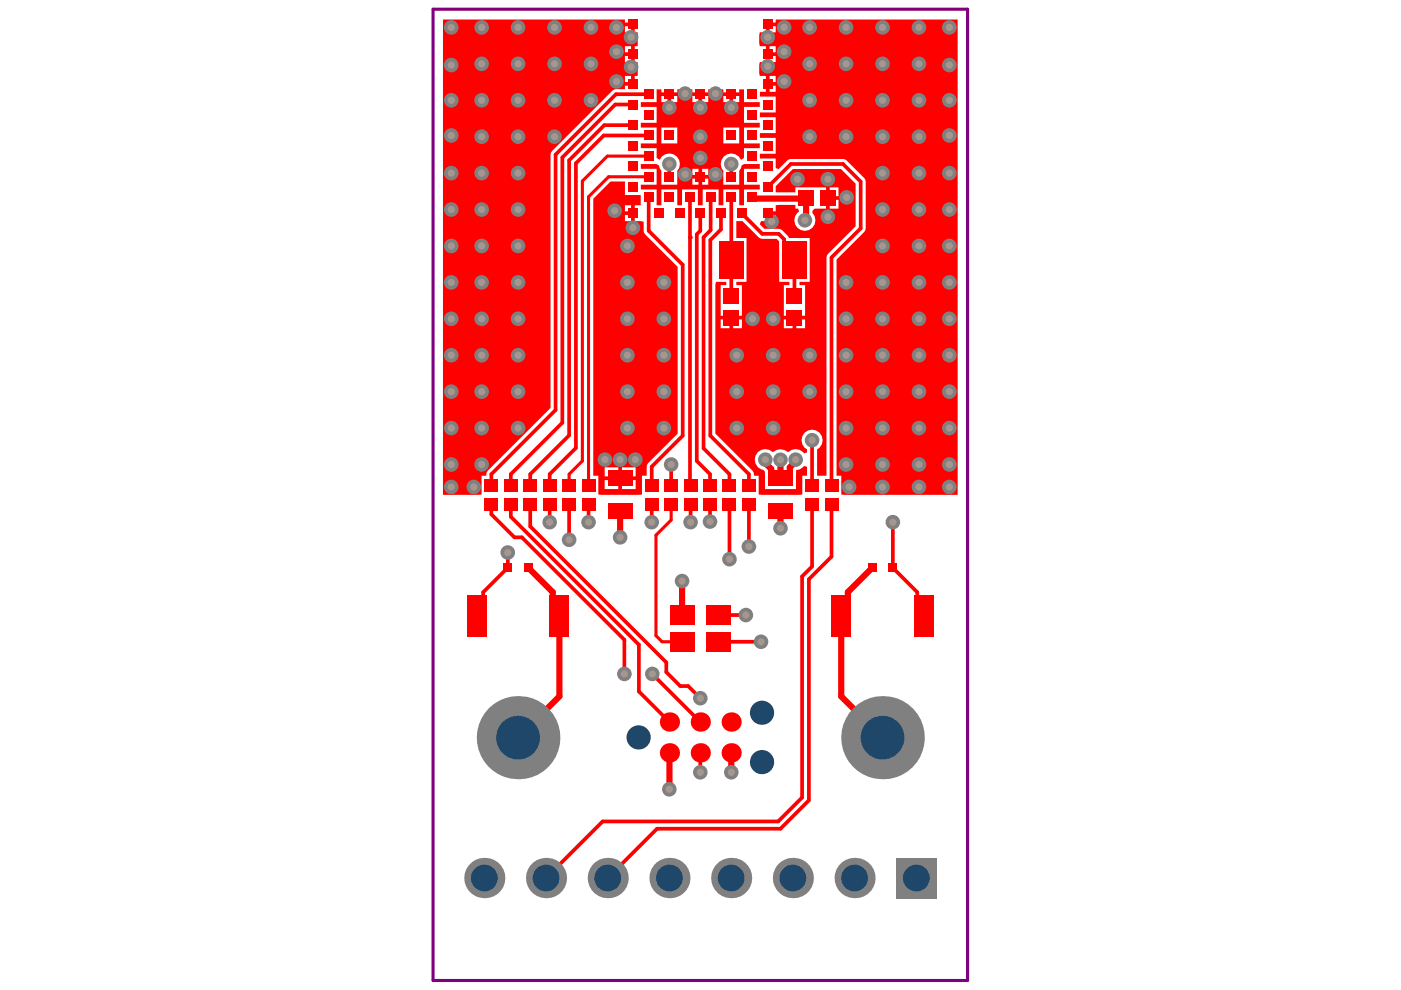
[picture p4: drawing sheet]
<svg xmlns="http://www.w3.org/2000/svg" width="297mm" height="210mm" viewBox="0 0 297 210" stroke-linecap="round" stroke-linejoin="round" font-family="sans-serif">
<g fill="#f00">
<path d="M156.1 46.9h1.3l3.8 3.7h3.4l.6 .6v8.6h2.2v.7h-1.2v6.4h4.5v-6.4h-1.2v-.7h2.2v-9.3h-4.4l-.1-.2a3.4 3.4 0 0 0-2.1-1.8h-3l-1-1 .3-.6h1v-1.7h.4v-.4h1.7v-1.3l4.1-.1v.8h.6l.2 .7a2.23 2.23 0 0 0-.5 3.2 2.23 2.23 0 0 0 3.3 .3 2.23 2.23 0 0 0 .1-3.3v-.4l.4-.5h2.4v-4.5h-6.5v1.1h-4.1v-1.3l3.6-3.7h10.2l3.1 3.1v9.1l-5.9 5.8-.3 .8v46.3h-2v-5.6a2.22 2.22 0 0 0 .7-3.4 2.22 2.22 0 0 0-3.4 0 2.22 2.22 0 0 0 .6 3.4v.6l-.6 .2a2.16 2.16 0 0 0-3.4-.2 2.44 2.44 0 0 0-3.3 0 2.23 2.23 0 0 0-3.5 .5 2.23 2.23 0 0 0 1.5 3.2l.4 .4v3.7h6.6v-4l.8-.2 .9-.7 .6 .2v1.9h-1v4h-9.2v-4h-1.1v-.8l-.3-.3-7.8-7.9v-31.6l.1-.5h2.2v.7h-1.2v6.4h4.5v-6.4h-1.2v-.7h2.2v-9.3h-2.2zM175.9 39.7v1.9h1.9v-1.9zM175.9 42.4v1.8h1.9v-1.8zM163.2 45.6v1.3h1.3v-1.3zM168.8 67.7v1.9h1.9v-1.9zM166.2 67.7v1.9h1.8v-1.9zM155.4 67.7v1.9h1.9v-1.9zM152.8 67.7v1.9h1.9v-1.9z"/>
<path d="M135.9 21.7h3.3v-2.8h1v.7h3.4v-.7h3.2v.7h3.4v-.7h3.2v.7h3.3v-.7h1v2.8h3.4v1h-3.4v3.3h3.4v1h-3.4v3.4h3.4v1h-3.4v2.1l-.6 .4a2.24 2.24 0 0 0-3.2-1 2.24 2.24 0 0 0-.5 3.3v3h3.3v-3l.4-.6 .1-.5 .5-.3h3.4v1h-3.4v3.4h3.4v1h-3.4v3.3h-1v-3.3h-3.3v3.3h-1v-3.3h-3.4v3.3h-1v-3.3h-3.4v3.3h-1v-3.3h-3.4v3.3h-1v-3.3h-3.3v-1h3.3v-3.4h-3.3v-1h3.3l.5 .3 .1 .5 .4 .6v3h3.4v-3a2.24 2.24 0 0 0-.5-3.3 2.24 2.24 0 0 0-3.3 1l-.6-.4v-2.1h-3.3v-1h3.3v-3.4h-3.3v-1h3.3v-3.3h-3.3zM155.4 20.4v1.3h1.3v-1.3zM153.4 20.4v1.3h1.3v-1.3zM148.9 20.4v1.3h1.3v-1.3zM146.8 20.4v1.3h1.3v-1.3zM142.3 20.4v1.3h1.3v-1.3zM140.2 20.4v1.3h1.3v-1.3zM153.4 27v3.4h3.3v-3.4zM140.2 27v3.4h3.4v-3.4zM148.9 35.8v1.3h1.3v-1.3zM146.8 35.8v1.3h1.3v-1.3zM148.9 37.9v1.3h1.3v-1.3zM146.8 37.9v1.3h1.3v-1.3z"/>
<path d="M162.4 5.2h.4v-.4h1.7v-.7h38.5v100.8h-24.6v-4h-1v-45.9l6.1-6.2v-10.3l-.3-.7-4-4-11.5-.1-.8 .3-1.8 1.9-.6-.3v-2h-3.4v-1h3.4v-3.4h-3.4v-1h3.4v-3.3h-3.4v-1.1h3.4v-3.3h-3.4v-1h1.3v-3.4h-1.3l-.1-.6 .1-2.3h1.3v-3.4h-1.3l-.1-2.3 .1-.6h1.3zM163.2 5.6v1.3h1.3v-1.3zM163.2 9.8v1.3h1.3v-1.3zM163.2 11.9v1.3h1.3v-1.3zM163.2 16.1v1.3h1.3v-1.3zM163.2 18.2v1.3h1.3v-1.3z"/>
<path d="M93.9 4.1h38.6v.7h1.7v.4h.4v1.7h.6v2.9h-.6v3.4h.6v2.9h-.6v1.7h-.4v.4h-1.7v.7h-1.9l-.7 .3-13.1 13.2-.1 54.1-13.3 13.3-.2 .3-.1 .8h-1v4h-.6h-7.6zM132.5 5.6v1.3h1.3v-1.3zM132.5 9.8v1.3h1.3v-1.3zM132.5 11.9v1.3h1.3v-1.3zM132.5 16.1v1.3h1.3v-1.3z"/>
<path d="M125.8 42.1l3.6-3.6h3.1v2.8h3.3v2.2h-1.2v3.4l1.9 .1v1.9l.3 .8 6.9 6.9v35.3l-6.5 6.6-.1 2.4h-1v4h-9.2v-4h-1.1zM132.5 43.5v1.3h1.3v-1.3zM132.5 45.6v1.3h1.3v-1.3zM131.9 99.1v1.9h2.9v-1.9zM128.2 99.1v1.9h2.9v-1.9zM131.9 101.8v1.9h2.9v-1.9zM128.2 101.8v1.9h2.9v-1.9z"/>
</g>
<path d="M150.5 107v3.6M158.8 107v8.9M152.3 130.4h5.8" fill="none" stroke="#f00" stroke-width=".79"/>
<circle cx="158.1" cy="130.4" r=".39" fill="#f00"/>
<g fill="none" stroke="#f00" stroke-width=".79">
<path d="M162.8 39.7l4.9-4.9h11l3.8 3.7v9.9l-6.2 6.2v48.3M155 55.1v7.6M172.2 93.3v9.6M108.3 109.6l27.2 27.1v9.9l6.4 6.5M109.1 113.9h1.5l21.8 21.8v7.2M112.4 111.6l28.9 28.8v2.1l2.9 3h1.7l2.6 2.5M120.7 107v7.4M124.8 107v3.7M154.7 107v11.6M172.2 107v13.1l-2.1 2.1v46.9l-5.1 5.1h-37.2l-12 12M176.3 107v11l-4.8 4.8v46.9l-6 6h-26.2l-10.4 10.5M152.3 136.1h9.1"/>
<path d="M138.3 142.9l10.2 10.2M138.3 142.9h.1"/>
</g>
<path d="M170.9 42v4.4l-.2 .3M131.5 108.4v5.5M165.5 108.4v3.6M112 120.4l.3 .2M112.3 120.6l4.9 4.9v3.8l1.4 1.4v17l-8.8 8.7M112.3 120.6h.1M144.6 123.2v7.2M184.9 120.4l-5.1 5.1v3.8l-1.4 1.4v17l8.7 8.7M184.9 120.4h.1M141.9 159.6v7.7M155 159.6v4.1" fill="none" stroke="#f00" stroke-width="1.3"/>
<path d="M142.3 110.3l-3.2 3.2v21.3l1.3 1.3h4.2" fill="none" stroke="#f00" stroke-width=".66"/>
<circle cx="154.7" cy="118.6" r=".39" fill="#f00"/>
<path d="M142.3 107v3.3" fill="none" stroke="#f00" stroke-width=".66"/>
<path d="M146.4 107v3.7" fill="none" stroke="#f00" stroke-width=".79"/>
<circle cx="150.5" cy="107" r=".39" fill="#f00"/>
<path d="M107.7 117.1v.1M107.7 117.2v3.2l-5.3 5.2v3.7l-1.3 1.4M138.2 107v3.7M189.3 120.4h.1M189.3 120.4l5.2 5.2v3.7l1.4 1.4" fill="none" stroke="#f00" stroke-width=".79"/>
<circle cx="148.5" cy="148" r=".39" fill="#f00"/>
<path d="M155 41.9v13.2M157.2 45.2l4.4 4.4h3.5l1.2 1.1v2.2l2.1 2.2v7.6M104.2 107v2l4.9 4.9M108.3 107v2.6M112.4 107v4.6M116.5 107v3.7M189.3 110.7v9.7M148.5 159.6v5" fill="none" stroke="#f00" stroke-width=".79"/>
<circle cx="155" cy="55.1" r=".39" fill="#f00"/>
<path d="M155 34.8v2.7" fill="none" stroke="#f00" stroke-width=".79"/>
<circle cx="155" cy="34.8" r=".39" fill="#f00"/>
<path d="M170.9 42h.1" fill="none" stroke="#f00" stroke-width="1.3"/>
<path d="M150.7 41.9v6.9l-1.5 1.5v44.8M152.9 45.2v3.4l-2.3 2.3v41.5l8.2 8.1v2.4" fill="none" stroke="#f00" stroke-width=".79"/>
<circle cx="150.7" cy="41.9" r=".39" fill="#f00"/>
<path d="M148.5 45.2v3.7l-.8 .8v48M149.2 95.1l5.5 5.4v2.4" fill="none" stroke="#f00" stroke-width=".79"/>
<circle cx="146.3" cy="50.3" r=".39" fill="#f00"/>
<path d="M141.9 34.8v2.7M137.5 41.9v7l7.2 7.2v36.3l-6.5 6.5v4M146.3 41.9v60.8l.1 .2M147.7 97.7l2.8 2.8v2.4" fill="none" stroke="#f00" stroke-width=".79"/>
<circle cx="141.9" cy="34.8" r=".39" fill="#f00"/>
<path d="M137.5 20h-6.9l-12.8 12.8v54.1l-13.6 13.6v2.4M134.2 22.2h-3.7l-11.3 11.2v56.2l-10.9 10.9v2.4M134.2 26.5h-6.1l-7.4 7.5v58.3l-8.3 8.2v2.4M137.5 28.7h-9.5l-5.9 5.9v60.4l-5.6 5.5v2.4M142.3 98.5v4.4" fill="none" stroke="#f00" stroke-width=".79"/>
<path d="M137.5 33.1h-8.7l-5.3 5.3v59.3l-2.8 2.8v2.4M137.5 37.5h-8.5l-4.2 4.2v61.2" fill="none" stroke="#f00" stroke-width=".66"/>
<path d="M159.4 41.9l.3 .2h11.1l.1-.1M162.3 97.5l.3 .3v.7l.9 .9v1l1 1h2l1-1v-1.3l1.2-1.2v-.4M165.5 97.5v3.9M165.5 101.4h.1" fill="none" stroke="#f00" stroke-width="1.3"/>
<circle cx="158.8" cy="115.9" r="1.55" fill="#808080"/>
<circle cx="158.8" cy="115.9" r=".77" fill="#a6968d"/>
<circle cx="150.5" cy="110.6" r="1.55" fill="#808080"/>
<circle cx="150.5" cy="110.6" r=".77" fill="#a6968d"/>
<circle cx="158.1" cy="130.4" r="1.55" fill="#808080"/>
<circle cx="158.1" cy="130.4" r=".77" fill="#a6968d"/>
<circle cx="161.4" cy="136.1" r="1.55" fill="#808080"/>
<circle cx="161.4" cy="136.1" r=".77" fill="#a6968d"/>
<circle cx="120.7" cy="114.4" r="1.55" fill="#808080"/>
<circle cx="120.7" cy="114.4" r=".77" fill="#a6968d"/>
<circle cx="124.8" cy="110.7" r="1.55" fill="#808080"/>
<circle cx="124.8" cy="110.7" r=".77" fill="#a6968d"/>
<circle cx="131.5" cy="113.9" r="1.55" fill="#808080"/>
<circle cx="131.5" cy="113.9" r=".77" fill="#a6968d"/>
<circle cx="144.6" cy="123.2" r="1.55" fill="#808080"/>
<circle cx="144.6" cy="123.2" r=".77" fill="#a6968d"/>
<circle cx="194.8" cy="5.8" r="1.55" fill="#808080"/>
<circle cx="194.8" cy="5.8" r=".77" fill="#a6968d"/>
<circle cx="194.8" cy="13.5" r="1.55" fill="#808080"/>
<circle cx="194.8" cy="13.5" r=".77" fill="#a6968d"/>
<circle cx="194.8" cy="21.3" r="1.55" fill="#808080"/>
<circle cx="194.8" cy="21.3" r=".77" fill="#a6968d"/>
<circle cx="194.8" cy="29" r="1.55" fill="#808080"/>
<circle cx="194.8" cy="29" r=".77" fill="#a6968d"/>
<circle cx="194.8" cy="36.7" r="1.55" fill="#808080"/>
<circle cx="194.8" cy="36.7" r=".77" fill="#a6968d"/>
<circle cx="194.8" cy="44.4" r="1.55" fill="#808080"/>
<circle cx="194.8" cy="44.4" r=".77" fill="#a6968d"/>
<circle cx="194.8" cy="52.1" r="1.55" fill="#808080"/>
<circle cx="194.8" cy="52.2" r=".77" fill="#a6968d"/>
<circle cx="194.8" cy="59.9" r="1.55" fill="#808080"/>
<circle cx="194.8" cy="59.9" r=".77" fill="#a6968d"/>
<circle cx="194.8" cy="67.6" r="1.55" fill="#808080"/>
<circle cx="194.8" cy="67.6" r=".77" fill="#a6968d"/>
<circle cx="194.8" cy="75.3" r="1.55" fill="#808080"/>
<circle cx="194.8" cy="75.3" r=".77" fill="#a6968d"/>
<circle cx="194.8" cy="83" r="1.55" fill="#808080"/>
<circle cx="194.8" cy="83" r=".77" fill="#a6968d"/>
<circle cx="194.8" cy="90.8" r="1.55" fill="#808080"/>
<circle cx="194.8" cy="90.8" r=".77" fill="#a6968d"/>
<circle cx="187.1" cy="5.8" r="1.55" fill="#808080"/>
<circle cx="187.1" cy="5.8" r=".77" fill="#a6968d"/>
<circle cx="187.1" cy="13.5" r="1.55" fill="#808080"/>
<circle cx="187.1" cy="13.5" r=".77" fill="#a6968d"/>
<circle cx="187.1" cy="21.3" r="1.55" fill="#808080"/>
<circle cx="187.1" cy="21.3" r=".77" fill="#a6968d"/>
<circle cx="187.1" cy="29" r="1.55" fill="#808080"/>
<circle cx="187.1" cy="29" r=".77" fill="#a6968d"/>
<circle cx="187.1" cy="36.7" r="1.55" fill="#808080"/>
<circle cx="187.1" cy="36.7" r=".77" fill="#a6968d"/>
<circle cx="187.1" cy="44.4" r="1.55" fill="#808080"/>
<circle cx="187.1" cy="44.4" r=".77" fill="#a6968d"/>
<circle cx="187.1" cy="52.1" r="1.55" fill="#808080"/>
<circle cx="187.1" cy="52.2" r=".77" fill="#a6968d"/>
<circle cx="187.1" cy="59.9" r="1.55" fill="#808080"/>
<circle cx="187.1" cy="59.9" r=".77" fill="#a6968d"/>
<circle cx="187.1" cy="67.6" r="1.55" fill="#808080"/>
<circle cx="187.1" cy="67.6" r=".77" fill="#a6968d"/>
<circle cx="187.1" cy="75.3" r="1.55" fill="#808080"/>
<circle cx="187.1" cy="75.3" r=".77" fill="#a6968d"/>
<circle cx="187.1" cy="83" r="1.55" fill="#808080"/>
<circle cx="187.1" cy="83" r=".77" fill="#a6968d"/>
<circle cx="187.1" cy="90.8" r="1.55" fill="#808080"/>
<circle cx="187.1" cy="90.8" r=".77" fill="#a6968d"/>
<circle cx="179.4" cy="5.8" r="1.55" fill="#808080"/>
<circle cx="179.4" cy="5.8" r=".77" fill="#a6968d"/>
<circle cx="179.4" cy="13.5" r="1.55" fill="#808080"/>
<circle cx="179.4" cy="13.5" r=".77" fill="#a6968d"/>
<circle cx="179.4" cy="21.3" r="1.55" fill="#808080"/>
<circle cx="179.4" cy="21.3" r=".77" fill="#a6968d"/>
<circle cx="179.4" cy="29" r="1.55" fill="#808080"/>
<circle cx="179.4" cy="29" r=".77" fill="#a6968d"/>
<circle cx="179.4" cy="59.9" r="1.55" fill="#808080"/>
<circle cx="179.4" cy="59.9" r=".77" fill="#a6968d"/>
<circle cx="179.4" cy="67.6" r="1.55" fill="#808080"/>
<circle cx="179.4" cy="67.6" r=".77" fill="#a6968d"/>
<circle cx="179.4" cy="75.3" r="1.55" fill="#808080"/>
<circle cx="179.4" cy="75.3" r=".77" fill="#a6968d"/>
<circle cx="179.4" cy="83" r="1.55" fill="#808080"/>
<circle cx="179.4" cy="83" r=".77" fill="#a6968d"/>
<circle cx="179.4" cy="90.8" r="1.55" fill="#808080"/>
<circle cx="179.4" cy="90.8" r=".77" fill="#a6968d"/>
<circle cx="171.7" cy="5.8" r="1.55" fill="#808080"/>
<circle cx="171.7" cy="5.8" r=".77" fill="#a6968d"/>
<circle cx="171.7" cy="13.5" r="1.55" fill="#808080"/>
<circle cx="171.7" cy="13.5" r=".77" fill="#a6968d"/>
<circle cx="171.7" cy="21.3" r="1.55" fill="#808080"/>
<circle cx="171.7" cy="21.3" r=".77" fill="#a6968d"/>
<circle cx="171.7" cy="29" r="1.55" fill="#808080"/>
<circle cx="171.7" cy="29" r=".77" fill="#a6968d"/>
<circle cx="171.7" cy="75.3" r="1.55" fill="#808080"/>
<circle cx="171.7" cy="75.3" r=".77" fill="#a6968d"/>
<circle cx="171.7" cy="83" r="1.55" fill="#808080"/>
<circle cx="171.7" cy="83" r=".77" fill="#a6968d"/>
<circle cx="163.9" cy="67.6" r="1.55" fill="#808080"/>
<circle cx="163.9" cy="67.6" r=".77" fill="#a6968d"/>
<circle cx="163.9" cy="75.3" r="1.55" fill="#808080"/>
<circle cx="163.9" cy="75.3" r=".77" fill="#a6968d"/>
<circle cx="163.9" cy="83" r="1.55" fill="#808080"/>
<circle cx="163.9" cy="83" r=".77" fill="#a6968d"/>
<circle cx="163.9" cy="90.8" r="1.55" fill="#808080"/>
<circle cx="163.9" cy="90.8" r=".77" fill="#a6968d"/>
<circle cx="156.2" cy="75.3" r="1.55" fill="#808080"/>
<circle cx="156.2" cy="75.3" r=".77" fill="#a6968d"/>
<circle cx="156.2" cy="83" r="1.55" fill="#808080"/>
<circle cx="156.2" cy="83" r=".77" fill="#a6968d"/>
<circle cx="156.2" cy="90.8" r="1.55" fill="#808080"/>
<circle cx="156.2" cy="90.8" r=".77" fill="#a6968d"/>
<circle cx="148.5" cy="29" r="1.55" fill="#808080"/>
<circle cx="148.5" cy="29" r=".77" fill="#a6968d"/>
<circle cx="140.8" cy="59.9" r="1.55" fill="#808080"/>
<circle cx="140.8" cy="59.9" r=".77" fill="#a6968d"/>
<circle cx="140.8" cy="67.6" r="1.55" fill="#808080"/>
<circle cx="140.8" cy="67.6" r=".77" fill="#a6968d"/>
<circle cx="140.8" cy="75.3" r="1.55" fill="#808080"/>
<circle cx="140.8" cy="75.3" r=".77" fill="#a6968d"/>
<circle cx="140.8" cy="83" r="1.55" fill="#808080"/>
<circle cx="140.8" cy="83" r=".77" fill="#a6968d"/>
<circle cx="140.8" cy="90.8" r="1.55" fill="#808080"/>
<circle cx="140.8" cy="90.8" r=".77" fill="#a6968d"/>
<circle cx="133" cy="52.1" r="1.55" fill="#808080"/>
<circle cx="133" cy="52.2" r=".77" fill="#a6968d"/>
<circle cx="133" cy="59.9" r="1.55" fill="#808080"/>
<circle cx="133" cy="59.9" r=".77" fill="#a6968d"/>
<circle cx="133" cy="67.6" r="1.55" fill="#808080"/>
<circle cx="133" cy="67.6" r=".77" fill="#a6968d"/>
<circle cx="133" cy="75.3" r="1.55" fill="#808080"/>
<circle cx="133" cy="75.3" r=".77" fill="#a6968d"/>
<circle cx="133" cy="83" r="1.55" fill="#808080"/>
<circle cx="133" cy="83" r=".77" fill="#a6968d"/>
<circle cx="133" cy="90.8" r="1.55" fill="#808080"/>
<circle cx="133" cy="90.8" r=".77" fill="#a6968d"/>
<circle cx="125.3" cy="5.8" r="1.55" fill="#808080"/>
<circle cx="125.3" cy="5.8" r=".77" fill="#a6968d"/>
<circle cx="125.3" cy="13.5" r="1.55" fill="#808080"/>
<circle cx="125.3" cy="13.5" r=".77" fill="#a6968d"/>
<circle cx="125.3" cy="21.3" r="1.55" fill="#808080"/>
<circle cx="125.3" cy="21.3" r=".77" fill="#a6968d"/>
<circle cx="117.6" cy="5.8" r="1.55" fill="#808080"/>
<circle cx="117.6" cy="5.8" r=".77" fill="#a6968d"/>
<circle cx="117.6" cy="13.5" r="1.55" fill="#808080"/>
<circle cx="117.6" cy="13.5" r=".77" fill="#a6968d"/>
<circle cx="117.6" cy="21.3" r="1.55" fill="#808080"/>
<circle cx="117.6" cy="21.3" r=".77" fill="#a6968d"/>
<circle cx="117.6" cy="29" r="1.55" fill="#808080"/>
<circle cx="117.6" cy="29" r=".77" fill="#a6968d"/>
<circle cx="109.8" cy="5.8" r="1.55" fill="#808080"/>
<circle cx="109.8" cy="5.8" r=".77" fill="#a6968d"/>
<circle cx="109.8" cy="13.5" r="1.55" fill="#808080"/>
<circle cx="109.8" cy="13.5" r=".77" fill="#a6968d"/>
<circle cx="109.8" cy="21.3" r="1.55" fill="#808080"/>
<circle cx="109.8" cy="21.3" r=".77" fill="#a6968d"/>
<circle cx="109.8" cy="29" r="1.55" fill="#808080"/>
<circle cx="109.8" cy="29" r=".77" fill="#a6968d"/>
<circle cx="109.8" cy="36.7" r="1.55" fill="#808080"/>
<circle cx="109.8" cy="36.7" r=".77" fill="#a6968d"/>
<circle cx="109.8" cy="44.4" r="1.55" fill="#808080"/>
<circle cx="109.8" cy="44.4" r=".77" fill="#a6968d"/>
<circle cx="109.8" cy="52.1" r="1.55" fill="#808080"/>
<circle cx="109.8" cy="52.2" r=".77" fill="#a6968d"/>
<circle cx="109.8" cy="59.9" r="1.55" fill="#808080"/>
<circle cx="109.8" cy="59.9" r=".77" fill="#a6968d"/>
<circle cx="109.8" cy="67.6" r="1.55" fill="#808080"/>
<circle cx="109.8" cy="67.6" r=".77" fill="#a6968d"/>
<circle cx="109.8" cy="75.3" r="1.55" fill="#808080"/>
<circle cx="109.8" cy="75.3" r=".77" fill="#a6968d"/>
<circle cx="109.8" cy="83" r="1.55" fill="#808080"/>
<circle cx="109.8" cy="83" r=".77" fill="#a6968d"/>
<circle cx="109.8" cy="90.8" r="1.55" fill="#808080"/>
<circle cx="109.8" cy="90.8" r=".77" fill="#a6968d"/>
<circle cx="102.1" cy="5.8" r="1.55" fill="#808080"/>
<circle cx="102.1" cy="5.8" r=".77" fill="#a6968d"/>
<circle cx="102.1" cy="13.5" r="1.55" fill="#808080"/>
<circle cx="102.1" cy="13.5" r=".77" fill="#a6968d"/>
<circle cx="102.1" cy="21.3" r="1.55" fill="#808080"/>
<circle cx="102.1" cy="21.3" r=".77" fill="#a6968d"/>
<circle cx="102.1" cy="29" r="1.55" fill="#808080"/>
<circle cx="102.1" cy="29" r=".77" fill="#a6968d"/>
<circle cx="102.1" cy="36.7" r="1.55" fill="#808080"/>
<circle cx="102.1" cy="36.7" r=".77" fill="#a6968d"/>
<circle cx="102.1" cy="44.4" r="1.55" fill="#808080"/>
<circle cx="102.1" cy="44.4" r=".77" fill="#a6968d"/>
<circle cx="102.1" cy="52.1" r="1.55" fill="#808080"/>
<circle cx="102.1" cy="52.2" r=".77" fill="#a6968d"/>
<circle cx="102.1" cy="59.9" r="1.55" fill="#808080"/>
<circle cx="102.1" cy="59.9" r=".77" fill="#a6968d"/>
<circle cx="102.1" cy="67.6" r="1.55" fill="#808080"/>
<circle cx="102.1" cy="67.6" r=".77" fill="#a6968d"/>
<circle cx="102.1" cy="75.3" r="1.55" fill="#808080"/>
<circle cx="102.1" cy="75.3" r=".77" fill="#a6968d"/>
<circle cx="102.1" cy="83" r="1.55" fill="#808080"/>
<circle cx="102.1" cy="83" r=".77" fill="#a6968d"/>
<circle cx="102.1" cy="90.8" r="1.55" fill="#808080"/>
<circle cx="102.1" cy="90.8" r=".77" fill="#a6968d"/>
<circle cx="163.6" cy="47" r="1.55" fill="#808080"/>
<circle cx="163.6" cy="47" r=".77" fill="#a6968d"/>
<circle cx="151.7" cy="37" r="1.55" fill="#808080"/>
<circle cx="151.7" cy="37" r=".77" fill="#a6968d"/>
<circle cx="159.6" cy="67.6" r="1.55" fill="#808080"/>
<circle cx="159.6" cy="67.6" r=".77" fill="#a6968d"/>
<circle cx="175.5" cy="46" r="1.55" fill="#808080"/>
<circle cx="175.5" cy="46" r=".77" fill="#a6968d"/>
<circle cx="179.5" cy="41.9" r="1.55" fill="#808080"/>
<circle cx="179.5" cy="41.9" r=".77" fill="#a6968d"/>
<circle cx="175.5" cy="38" r="1.55" fill="#808080"/>
<circle cx="175.5" cy="38" r=".77" fill="#a6968d"/>
<circle cx="169.1" cy="38" r="1.55" fill="#808080"/>
<circle cx="169.1" cy="38" r=".77" fill="#a6968d"/>
<circle cx="180" cy="103.2" r="1.55" fill="#808080"/>
<circle cx="180" cy="103.2" r=".77" fill="#a6968d"/>
<circle cx="187.1" cy="103.2" r="1.55" fill="#808080"/>
<circle cx="187.1" cy="103.2" r=".77" fill="#a6968d"/>
<circle cx="194.8" cy="103.2" r="1.55" fill="#808080"/>
<circle cx="194.8" cy="103.2" r=".77" fill="#a6968d"/>
<circle cx="201.3" cy="103.2" r="1.55" fill="#808080"/>
<circle cx="201.3" cy="103.2" r=".77" fill="#a6968d"/>
<circle cx="201.3" cy="98.5" r="1.55" fill="#808080"/>
<circle cx="201.3" cy="98.5" r=".77" fill="#a6968d"/>
<circle cx="194.8" cy="98.5" r="1.55" fill="#808080"/>
<circle cx="194.8" cy="98.5" r=".77" fill="#a6968d"/>
<circle cx="187.1" cy="98.5" r="1.55" fill="#808080"/>
<circle cx="187.1" cy="98.5" r=".77" fill="#a6968d"/>
<circle cx="179.4" cy="98.5" r="1.55" fill="#808080"/>
<circle cx="179.4" cy="98.5" r=".77" fill="#a6968d"/>
<circle cx="102.1" cy="98.5" r="1.55" fill="#808080"/>
<circle cx="102.1" cy="98.5" r=".77" fill="#a6968d"/>
<circle cx="100.4" cy="103.2" r="1.55" fill="#808080"/>
<circle cx="100.4" cy="103.2" r=".77" fill="#a6968d"/>
<circle cx="95.7" cy="103.2" r="1.55" fill="#808080"/>
<circle cx="95.7" cy="103.2" r=".77" fill="#a6968d"/>
<circle cx="95.7" cy="98.5" r="1.55" fill="#808080"/>
<circle cx="95.7" cy="98.5" r=".77" fill="#a6968d"/>
<circle cx="95.7" cy="5.8" r="1.55" fill="#808080"/>
<circle cx="95.7" cy="5.8" r=".77" fill="#a6968d"/>
<circle cx="95.7" cy="13.8" r="1.55" fill="#808080"/>
<circle cx="95.7" cy="13.8" r=".77" fill="#a6968d"/>
<circle cx="95.7" cy="21.3" r="1.55" fill="#808080"/>
<circle cx="95.7" cy="21.3" r=".77" fill="#a6968d"/>
<circle cx="95.7" cy="28.7" r="1.55" fill="#808080"/>
<circle cx="95.7" cy="28.7" r=".77" fill="#a6968d"/>
<circle cx="95.7" cy="36.7" r="1.55" fill="#808080"/>
<circle cx="95.7" cy="36.7" r=".77" fill="#a6968d"/>
<circle cx="95.7" cy="44.4" r="1.55" fill="#808080"/>
<circle cx="95.7" cy="44.4" r=".77" fill="#a6968d"/>
<circle cx="95.7" cy="52.1" r="1.55" fill="#808080"/>
<circle cx="95.7" cy="52.2" r=".77" fill="#a6968d"/>
<circle cx="95.7" cy="59.9" r="1.55" fill="#808080"/>
<circle cx="95.7" cy="59.9" r=".77" fill="#a6968d"/>
<circle cx="95.7" cy="67.6" r="1.55" fill="#808080"/>
<circle cx="95.7" cy="67.6" r=".77" fill="#a6968d"/>
<circle cx="95.7" cy="75.3" r="1.55" fill="#808080"/>
<circle cx="95.7" cy="75.3" r=".77" fill="#a6968d"/>
<circle cx="95.7" cy="83" r="1.55" fill="#808080"/>
<circle cx="95.7" cy="83" r=".77" fill="#a6968d"/>
<circle cx="95.7" cy="90.8" r="1.55" fill="#808080"/>
<circle cx="95.7" cy="90.8" r=".77" fill="#a6968d"/>
<circle cx="155" cy="163.7" r="1.55" fill="#808080"/>
<circle cx="155" cy="163.7" r=".77" fill="#a6968d"/>
<circle cx="141.9" cy="167.3" r="1.55" fill="#808080"/>
<circle cx="141.9" cy="167.3" r=".77" fill="#a6968d"/>
<circle cx="165.5" cy="112" r="1.55" fill="#808080"/>
<circle cx="165.5" cy="112" r=".77" fill="#a6968d"/>
<circle cx="138.3" cy="142.9" r="1.55" fill="#808080"/>
<circle cx="138.3" cy="142.9" r=".77" fill="#a6968d"/>
<circle cx="132.4" cy="142.9" r="1.55" fill="#808080"/>
<circle cx="132.4" cy="142.9" r=".77" fill="#a6968d"/>
<circle cx="170.7" cy="46.7" r="1.55" fill="#808080"/>
<circle cx="170.7" cy="46.7" r=".77" fill="#a6968d"/>
<circle cx="172.2" cy="93.3" r="1.55" fill="#808080"/>
<circle cx="172.2" cy="93.3" r=".77" fill="#a6968d"/>
<circle cx="154.7" cy="118.6" r="1.55" fill="#808080"/>
<circle cx="154.7" cy="118.6" r=".77" fill="#a6968d"/>
<circle cx="146.4" cy="110.7" r="1.55" fill="#808080"/>
<circle cx="146.4" cy="110.7" r=".77" fill="#a6968d"/>
<circle cx="107.7" cy="117.1" r="1.55" fill="#808080"/>
<circle cx="107.7" cy="117.1" r=".77" fill="#a6968d"/>
<circle cx="138.2" cy="110.7" r="1.55" fill="#808080"/>
<circle cx="138.2" cy="110.7" r=".77" fill="#a6968d"/>
<circle cx="148.5" cy="148" r="1.55" fill="#808080"/>
<circle cx="148.5" cy="148" r=".77" fill="#a6968d"/>
<circle cx="148.5" cy="163.7" r="1.55" fill="#808080"/>
<circle cx="148.5" cy="163.7" r=".77" fill="#a6968d"/>
<circle cx="116.5" cy="110.7" r="1.55" fill="#808080"/>
<circle cx="116.5" cy="110.7" r=".77" fill="#a6968d"/>
<circle cx="189.3" cy="110.7" r="1.55" fill="#808080"/>
<circle cx="189.3" cy="110.7" r=".77" fill="#a6968d"/>
<circle cx="155" cy="34.8" r="1.55" fill="#808080"/>
<circle cx="155" cy="34.8" r=".77" fill="#a6968d"/>
<circle cx="141.9" cy="34.8" r="1.55" fill="#808080"/>
<circle cx="141.9" cy="34.8" r=".77" fill="#a6968d"/>
<circle cx="142.3" cy="98.5" r="1.55" fill="#808080"/>
<circle cx="142.3" cy="98.5" r=".77" fill="#a6968d"/>
<circle cx="128.3" cy="97.5" r="1.55" fill="#808080"/>
<circle cx="128.3" cy="97.5" r=".77" fill="#a6968d"/>
<circle cx="134.7" cy="97.5" r="1.55" fill="#808080"/>
<circle cx="134.7" cy="97.5" r=".77" fill="#a6968d"/>
<circle cx="131.5" cy="97.5" r="1.55" fill="#808080"/>
<circle cx="131.5" cy="97.5" r=".77" fill="#a6968d"/>
<circle cx="162.3" cy="97.5" r="1.55" fill="#808080"/>
<circle cx="162.3" cy="97.5" r=".77" fill="#a6968d"/>
<circle cx="168.7" cy="97.5" r="1.55" fill="#808080"/>
<circle cx="168.7" cy="97.5" r=".77" fill="#a6968d"/>
<circle cx="165.5" cy="97.5" r="1.55" fill="#808080"/>
<circle cx="165.5" cy="97.5" r=".77" fill="#a6968d"/>
<circle cx="133.8" cy="14.2" r="1.55" fill="#808080"/>
<circle cx="133.8" cy="14.2" r=".77" fill="#a6968d"/>
<circle cx="133.8" cy="7.9" r="1.55" fill="#808080"/>
<circle cx="133.8" cy="7.9" r=".77" fill="#a6968d"/>
<circle cx="162.8" cy="7.9" r="1.55" fill="#808080"/>
<circle cx="162.8" cy="7.9" r=".77" fill="#a6968d"/>
<circle cx="162.8" cy="14.1" r="1.55" fill="#808080"/>
<circle cx="162.8" cy="14.1" r=".77" fill="#a6968d"/>
<circle cx="151.7" cy="19.8" r="1.55" fill="#808080"/>
<circle cx="151.7" cy="19.8" r=".77" fill="#a6968d"/>
<circle cx="145.3" cy="19.8" r="1.55" fill="#808080"/>
<circle cx="145.3" cy="19.8" r=".77" fill="#a6968d"/>
<circle cx="145.3" cy="37" r="1.55" fill="#808080"/>
<circle cx="145.3" cy="37" r=".77" fill="#a6968d"/>
<circle cx="134.2" cy="48.3" r="1.55" fill="#808080"/>
<circle cx="134.2" cy="48.3" r=".77" fill="#a6968d"/>
<circle cx="148.5" cy="33.5" r="1.55" fill="#808080"/>
<circle cx="148.5" cy="33.5" r=".77" fill="#a6968d"/>
<circle cx="155" cy="22.8" r="1.55" fill="#808080"/>
<circle cx="155" cy="22.8" r=".77" fill="#a6968d"/>
<circle cx="148.5" cy="22.8" r="1.55" fill="#808080"/>
<circle cx="148.5" cy="22.8" r=".77" fill="#a6968d"/>
<circle cx="141.9" cy="22.8" r="1.55" fill="#808080"/>
<circle cx="141.9" cy="22.8" r=".77" fill="#a6968d"/>
<circle cx="166.3" cy="17.3" r="1.55" fill="#808080"/>
<circle cx="166.3" cy="17.3" r=".77" fill="#a6968d"/>
<circle cx="166.3" cy="11" r="1.55" fill="#808080"/>
<circle cx="166.3" cy="11" r=".77" fill="#a6968d"/>
<circle cx="166.3" cy="5.8" r="1.55" fill="#808080"/>
<circle cx="166.3" cy="5.8" r=".77" fill="#a6968d"/>
<circle cx="130.7" cy="17.3" r="1.55" fill="#808080"/>
<circle cx="130.7" cy="17.3" r=".77" fill="#a6968d"/>
<circle cx="130.7" cy="11" r="1.55" fill="#808080"/>
<circle cx="130.7" cy="11" r=".77" fill="#a6968d"/>
<circle cx="130.7" cy="5.8" r="1.55" fill="#808080"/>
<circle cx="130.7" cy="5.8" r=".77" fill="#a6968d"/>
<circle cx="130.3" cy="44.7" r="1.55" fill="#808080"/>
<circle cx="130.3" cy="44.7" r=".77" fill="#a6968d"/>
<circle cx="201.3" cy="90.8" r="1.55" fill="#808080"/>
<circle cx="201.3" cy="90.8" r=".77" fill="#a6968d"/>
<circle cx="201.3" cy="83" r="1.55" fill="#808080"/>
<circle cx="201.3" cy="83" r=".77" fill="#a6968d"/>
<circle cx="201.3" cy="75.3" r="1.55" fill="#808080"/>
<circle cx="201.3" cy="75.3" r=".77" fill="#a6968d"/>
<circle cx="201.3" cy="67.6" r="1.55" fill="#808080"/>
<circle cx="201.3" cy="67.6" r=".77" fill="#a6968d"/>
<circle cx="201.3" cy="59.9" r="1.55" fill="#808080"/>
<circle cx="201.3" cy="59.9" r=".77" fill="#a6968d"/>
<circle cx="201.3" cy="52.1" r="1.55" fill="#808080"/>
<circle cx="201.3" cy="52.2" r=".77" fill="#a6968d"/>
<circle cx="201.3" cy="44.4" r="1.55" fill="#808080"/>
<circle cx="201.3" cy="44.4" r=".77" fill="#a6968d"/>
<circle cx="201.3" cy="36.7" r="1.55" fill="#808080"/>
<circle cx="201.3" cy="36.7" r=".77" fill="#a6968d"/>
<circle cx="201.3" cy="28.7" r="1.55" fill="#808080"/>
<circle cx="201.3" cy="28.7" r=".77" fill="#a6968d"/>
<circle cx="201.3" cy="21.3" r="1.55" fill="#808080"/>
<circle cx="201.3" cy="21.3" r=".77" fill="#a6968d"/>
<circle cx="201.3" cy="13.8" r="1.55" fill="#808080"/>
<circle cx="201.3" cy="13.8" r=".77" fill="#a6968d"/>
<circle cx="201.3" cy="5.8" r="1.55" fill="#808080"/>
<circle cx="201.3" cy="5.8" r=".77" fill="#a6968d"/>
<circle cx="135.4" cy="156.4" r="2.33" fill="#808080"/>
<circle cx="135.4" cy="156.4" r="2.56" fill="#1f4769"/>
<circle cx="161.6" cy="151.1" r="2.33" fill="#808080"/>
<circle cx="161.6" cy="151.1" r="2.56" fill="#1f4769"/>
<circle cx="161.6" cy="161.6" r="2.33" fill="#808080"/>
<circle cx="161.6" cy="161.6" r="2.56" fill="#1f4769"/>
<circle cx="187.1" cy="156.4" r="8.8" fill="#808080"/>
<circle cx="187.1" cy="156.4" r="4.6" fill="#1f4769"/>
<circle cx="115.8" cy="186.2" r="4.3" fill="#808080"/>
<circle cx="115.8" cy="186.2" r="2.83" fill="#1f4769"/>
<circle cx="168.1" cy="186.2" r="4.3" fill="#808080"/>
<circle cx="168.1" cy="186.2" r="2.83" fill="#1f4769"/>
<path d="M190 181.9h8.5v8.5h-8.5z" fill-rule="evenodd" fill="#808080"/>
<circle cx="194.3" cy="186.2" r="2.83" fill="#1f4769"/>
<circle cx="181.2" cy="186.2" r="4.3" fill="#808080"/>
<circle cx="181.2" cy="186.2" r="2.83" fill="#1f4769"/>
<circle cx="155" cy="186.2" r="4.3" fill="#808080"/>
<circle cx="155" cy="186.2" r="2.83" fill="#1f4769"/>
<circle cx="141.9" cy="186.2" r="4.3" fill="#808080"/>
<circle cx="141.9" cy="186.2" r="2.83" fill="#1f4769"/>
<circle cx="128.9" cy="186.2" r="4.3" fill="#808080"/>
<circle cx="128.9" cy="186.2" r="2.83" fill="#1f4769"/>
<circle cx="109.8" cy="156.4" r="8.8" fill="#808080"/>
<circle cx="109.8" cy="156.4" r="4.6" fill="#1f4769"/>
<circle cx="102.7" cy="186.2" r="4.3" fill="#808080"/>
<circle cx="102.7" cy="186.2" r="2.83" fill="#1f4769"/>
<g fill="#f00">
<path d="M188.3 119.5h1.9v1.8h-1.9z" fill-rule="evenodd"/>
<path d="M184 119.5h1.9v1.8h-1.9z" fill-rule="evenodd"/>
<path d="M176.3 126.3h4.1v8.7h-4.1z" fill-rule="evenodd"/>
<path d="M193.8 126.3h4.1v8.7h-4.1z" fill-rule="evenodd"/>
<path d="M128.9 99.7h5.2v3.3h-5.2z" fill-rule="evenodd"/>
<path d="M128.9 106.8h5.2v3.3h-5.2z" fill-rule="evenodd"/>
<path d="M154 36.4h2.1v2.1h-2.1z" fill-rule="evenodd"/>
<path d="M140.9 36.4h2v2.1h-2z" fill-rule="evenodd"/>
<path d="M140.9 18.9h2v2.1h-2z" fill-rule="evenodd"/>
<path d="M161.7 10.4h2.1v2.1h-2.1z" fill-rule="evenodd"/>
<path d="M158.4 18.9h2.1v2.1h-2.1z" fill-rule="evenodd"/>
<path d="M158.4 23.3h2.1v2.1h-2.1z" fill-rule="evenodd"/>
<path d="M158.4 27.7h2.1v2.1h-2.1z" fill-rule="evenodd"/>
<path d="M154 27.7h2.1v2.1h-2.1z" fill-rule="evenodd"/>
<path d="M147.4 36.4h2.1v2.1h-2.1z" fill-rule="evenodd"/>
<path d="M140.9 27.7h2v2.1h-2z" fill-rule="evenodd"/>
<path d="M161.7 4.1h2.1v2.1h-2.1z" fill-rule="evenodd"/>
<path d="M161.7 16.8h2.1v2h-2.1z" fill-rule="evenodd"/>
<path d="M161.7 21.1h2.1v2.1h-2.1z" fill-rule="evenodd"/>
<path d="M161.7 25.5h2.1v2.1h-2.1z" fill-rule="evenodd"/>
<path d="M161.7 29.9h2.1v2h-2.1z" fill-rule="evenodd"/>
<path d="M158.4 36.4h2.1v2.1h-2.1z" fill-rule="evenodd"/>
<path d="M161.7 44.2h2.1v2h-2.1z" fill-rule="evenodd"/>
<path d="M156.2 44.2h2.1v2h-2.1z" fill-rule="evenodd"/>
<path d="M151.8 44.2h2.1v2h-2.1z" fill-rule="evenodd"/>
<path d="M147.4 44.2h2.1v2h-2.1z" fill-rule="evenodd"/>
<path d="M143.1 44.2h2v2h-2z" fill-rule="evenodd"/>
<path d="M158.4 32.1h2.1v2h-2.1z" fill-rule="evenodd"/>
<path d="M161.7 34.3h2.1v2h-2.1z" fill-rule="evenodd"/>
<path d="M161.7 38.6h2.1v2.1h-2.1z" fill-rule="evenodd"/>
<path d="M158.4 40.8h2.1v2.1h-2.1z" fill-rule="evenodd"/>
<path d="M154 40.8h2.1v2.1h-2.1z" fill-rule="evenodd"/>
<path d="M149.6 40.8h2.1v2.1h-2.1z" fill-rule="evenodd"/>
<path d="M145.3 40.8h2v2.1h-2z" fill-rule="evenodd"/>
<path d="M140.9 40.8h2v2.1h-2z" fill-rule="evenodd"/>
<path d="M138.7 44.2h2.1v2h-2.1z" fill-rule="evenodd"/>
<path d="M133.2 4.1h2v2.1h-2z" fill-rule="evenodd"/>
<path d="M133.2 10.4h2v2.1h-2z" fill-rule="evenodd"/>
<path d="M133.2 16.8h2v2h-2z" fill-rule="evenodd"/>
<path d="M133.2 21.1h2v2.1h-2z" fill-rule="evenodd"/>
<path d="M133.2 25.5h2v2.1h-2z" fill-rule="evenodd"/>
<path d="M133.2 29.9h2v2h-2z" fill-rule="evenodd"/>
<path d="M133.2 34.3h2v2h-2z" fill-rule="evenodd"/>
<path d="M133.2 38.6h2v2.1h-2z" fill-rule="evenodd"/>
<path d="M133.2 44.2h2v2h-2z" fill-rule="evenodd"/>
<path d="M136.5 18.9h2.1v2.1h-2.1z" fill-rule="evenodd"/>
<path d="M136.5 23.3h2.1v2.1h-2.1z" fill-rule="evenodd"/>
<path d="M136.5 27.7h2.1v2.1h-2.1z" fill-rule="evenodd"/>
<path d="M136.5 32.1h2.1v2h-2.1z" fill-rule="evenodd"/>
<path d="M136.5 36.4h2.1v2.1h-2.1z" fill-rule="evenodd"/>
<path d="M136.5 40.8h2.1v2.1h-2.1z" fill-rule="evenodd"/>
<path d="M154 18.9h2.1v2.1h-2.1z" fill-rule="evenodd"/>
<path d="M147.4 18.9h2.1v2.1h-2.1z" fill-rule="evenodd"/>
<path d="M169.3 40.4h3.2v3.2h-3.2z" fill-rule="evenodd"/>
<path d="M173.9 40.4h3.2v3.2h-3.2z" fill-rule="evenodd"/>
<path d="M111 105.6h2.8v2.7h-2.8z" fill-rule="evenodd"/>
<path d="M111 101.5h2.8v2.7h-2.8z" fill-rule="evenodd"/>
<path d="M165.9 51.1h5.1v8h-5.1z" fill-rule="evenodd"/>
<path d="M152.5 51.1h5.1v8h-5.1z" fill-rule="evenodd"/>
<path d="M142 128.3h5.2v4.2h-5.2z" fill-rule="evenodd"/>
<path d="M149.8 128.3h5.1v4.2h-5.1z" fill-rule="evenodd"/>
<path d="M149.8 134h5.1v4.1h-5.1z" fill-rule="evenodd"/>
<path d="M142 134h5.2v4.1h-5.2z" fill-rule="evenodd"/>
<path d="M153.5 61.1h3.1v3.2h-3.1z" fill-rule="evenodd"/>
<path d="M153.5 65.7h3.1v3.2h-3.1z" fill-rule="evenodd"/>
<path d="M166.8 61.1h3.2v3.2h-3.2z" fill-rule="evenodd"/>
<path d="M166.8 65.7h3.2v3.2h-3.2z" fill-rule="evenodd"/>
<path d="M106.9 101.5h2.8v2.7h-2.8z" fill-rule="evenodd"/>
<path d="M106.9 105.6h2.8v2.7h-2.8z" fill-rule="evenodd"/>
<path d="M102.8 101.5h2.8v2.7h-2.8z" fill-rule="evenodd"/>
<path d="M102.8 105.6h2.8v2.7h-2.8z" fill-rule="evenodd"/>
<path d="M99 126.3h4.1v8.7h-4.1z" fill-rule="evenodd"/>
<path d="M116.5 126.3h4.2v8.7h-4.2z" fill-rule="evenodd"/>
<path d="M157.4 105.6h2.8v2.7h-2.8z" fill-rule="evenodd"/>
<path d="M157.4 101.5h2.8v2.7h-2.8z" fill-rule="evenodd"/>
<path d="M153.2 105.6h2.9v2.7h-2.9z" fill-rule="evenodd"/>
<path d="M153.2 101.5h2.9v2.7h-2.9z" fill-rule="evenodd"/>
<path d="M170.8 105.6h2.8v2.7h-2.8z" fill-rule="evenodd"/>
<path d="M170.8 101.5h2.8v2.7h-2.8z" fill-rule="evenodd"/>
<path d="M149.1 105.6h2.9v2.7h-2.9z" fill-rule="evenodd"/>
<path d="M149.1 101.5h2.9v2.7h-2.9z" fill-rule="evenodd"/>
<path d="M145 105.6h2.8v2.7h-2.8z" fill-rule="evenodd"/>
<path d="M145 101.5h2.8v2.7h-2.8z" fill-rule="evenodd"/>
<path d="M174.9 105.6h2.8v2.7h-2.8z" fill-rule="evenodd"/>
<path d="M174.9 101.5h2.8v2.7h-2.8z" fill-rule="evenodd"/>
<path d="M123.4 101.5h2.8v2.7h-2.8z" fill-rule="evenodd"/>
<path d="M123.4 105.6h2.8v2.7h-2.8z" fill-rule="evenodd"/>
<path d="M136.8 101.5h2.8v2.7h-2.8z" fill-rule="evenodd"/>
<path d="M136.8 105.6h2.8v2.7h-2.8z" fill-rule="evenodd"/>
<path d="M119.2 105.6h2.9v2.7h-2.9z" fill-rule="evenodd"/>
<path d="M119.2 101.5h2.9v2.7h-2.9z" fill-rule="evenodd"/>
<path d="M115.1 105.6h2.9v2.7h-2.9z" fill-rule="evenodd"/>
<path d="M115.1 101.5h2.9v2.7h-2.9z" fill-rule="evenodd"/>
<path d="M140.9 105.6h2.8v2.7h-2.8z" fill-rule="evenodd"/>
<path d="M140.9 101.5h2.8v2.7h-2.8z" fill-rule="evenodd"/>
<path d="M162.9 106.8h5.2v3.3h-5.2z" fill-rule="evenodd"/>
<path d="M162.9 99.7h5.2v3.3h-5.2z" fill-rule="evenodd"/>
<path d="M111.1 119.5h1.8v1.8h-1.8z" fill-rule="evenodd"/>
<path d="M106.8 119.5h1.8v1.8h-1.8z" fill-rule="evenodd"/>
</g>
<g fill="#f00">
<circle cx="141.9" cy="159.6" r="2.04"/>
<circle cx="141.9" cy="153.1" r="2.04"/>
<circle cx="148.5" cy="159.6" r="2.04"/>
<circle cx="148.5" cy="153.1" r="2.04"/>
<circle cx="155" cy="159.6" r="2.04"/>
<circle cx="155" cy="153.1" r="2.04"/>
</g>
<path d="M91.8 2h113.3v205.9h-113.3z" fill="none" stroke="#800080" stroke-width=".66"/>
</svg>
